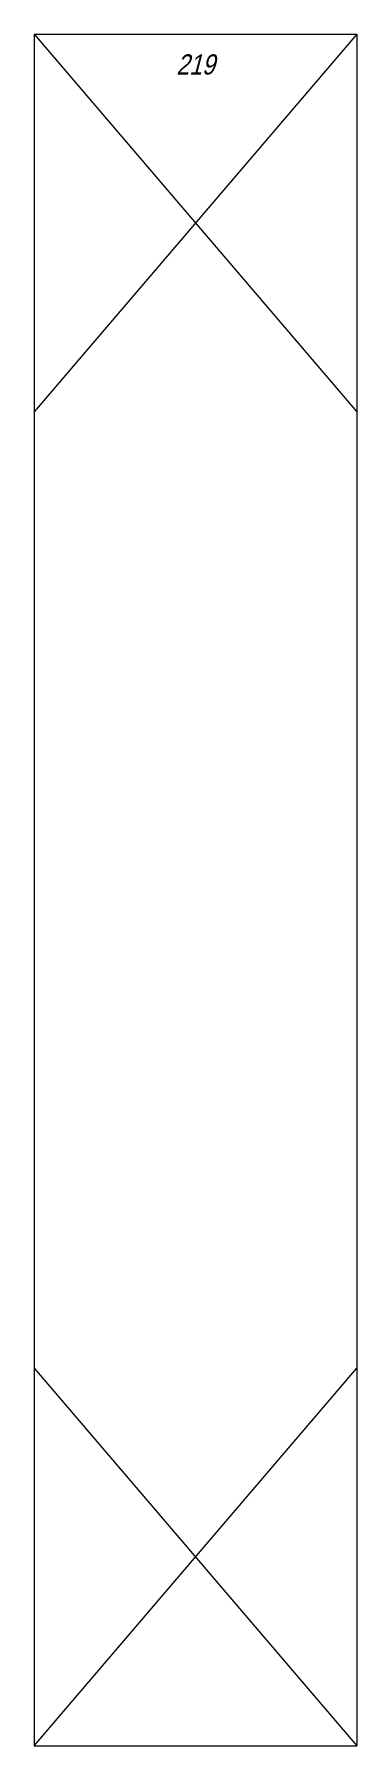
# Model space of a CAD drawing. Header units: millimetres. Extents: x 0 to 32, y -85 to 85.
import ezdxf
from ezdxf.enums import TextEntityAlignment as Align

# ---------------------------------------------------------------- set-up
doc = ezdxf.new("R2010")
doc.units = ezdxf.units.MM
doc.header["$LTSCALE"] = 0.5
doc.layers.get('0').update_dxf_attribs({"color": 9, "lineweight": 15})
doc.layers.add('Namebox', color=9, linetype='Continuous', lineweight=20)
doc.styles.add('Longhand', font='vnfont.shx', dxfattribs={"width": 0.85, "oblique": 15})

msp = doc.modelspace()

# ---------------------------------------------------------------- linework, layer by layer
at = {"ltscale": 0.5}
for p, q in [((0, 85), (0, -85)), ((0, 85), (32, 85)), ((0, 85), (32, 47.5)), ((32, 85), (0, 47.5)), ((32, 85), (32, -85)), ((0, -47.5), (32, -85)), ((0, -85), (32, -47.5)), ((0, -85), (32, -85))]:
    msp.add_line(p, q, dxfattribs=at)

# ---------------------------------------------------------------- texts
at = {"layer": 'Namebox', "color": 4, "style": 'Longhand', "oblique": 15, "width": 0.85}
msp.add_text('219', height=2, dxfattribs=at).set_placement((16, 83), align=Align.TOP_CENTER)

doc.saveas('drawing.dxf')
